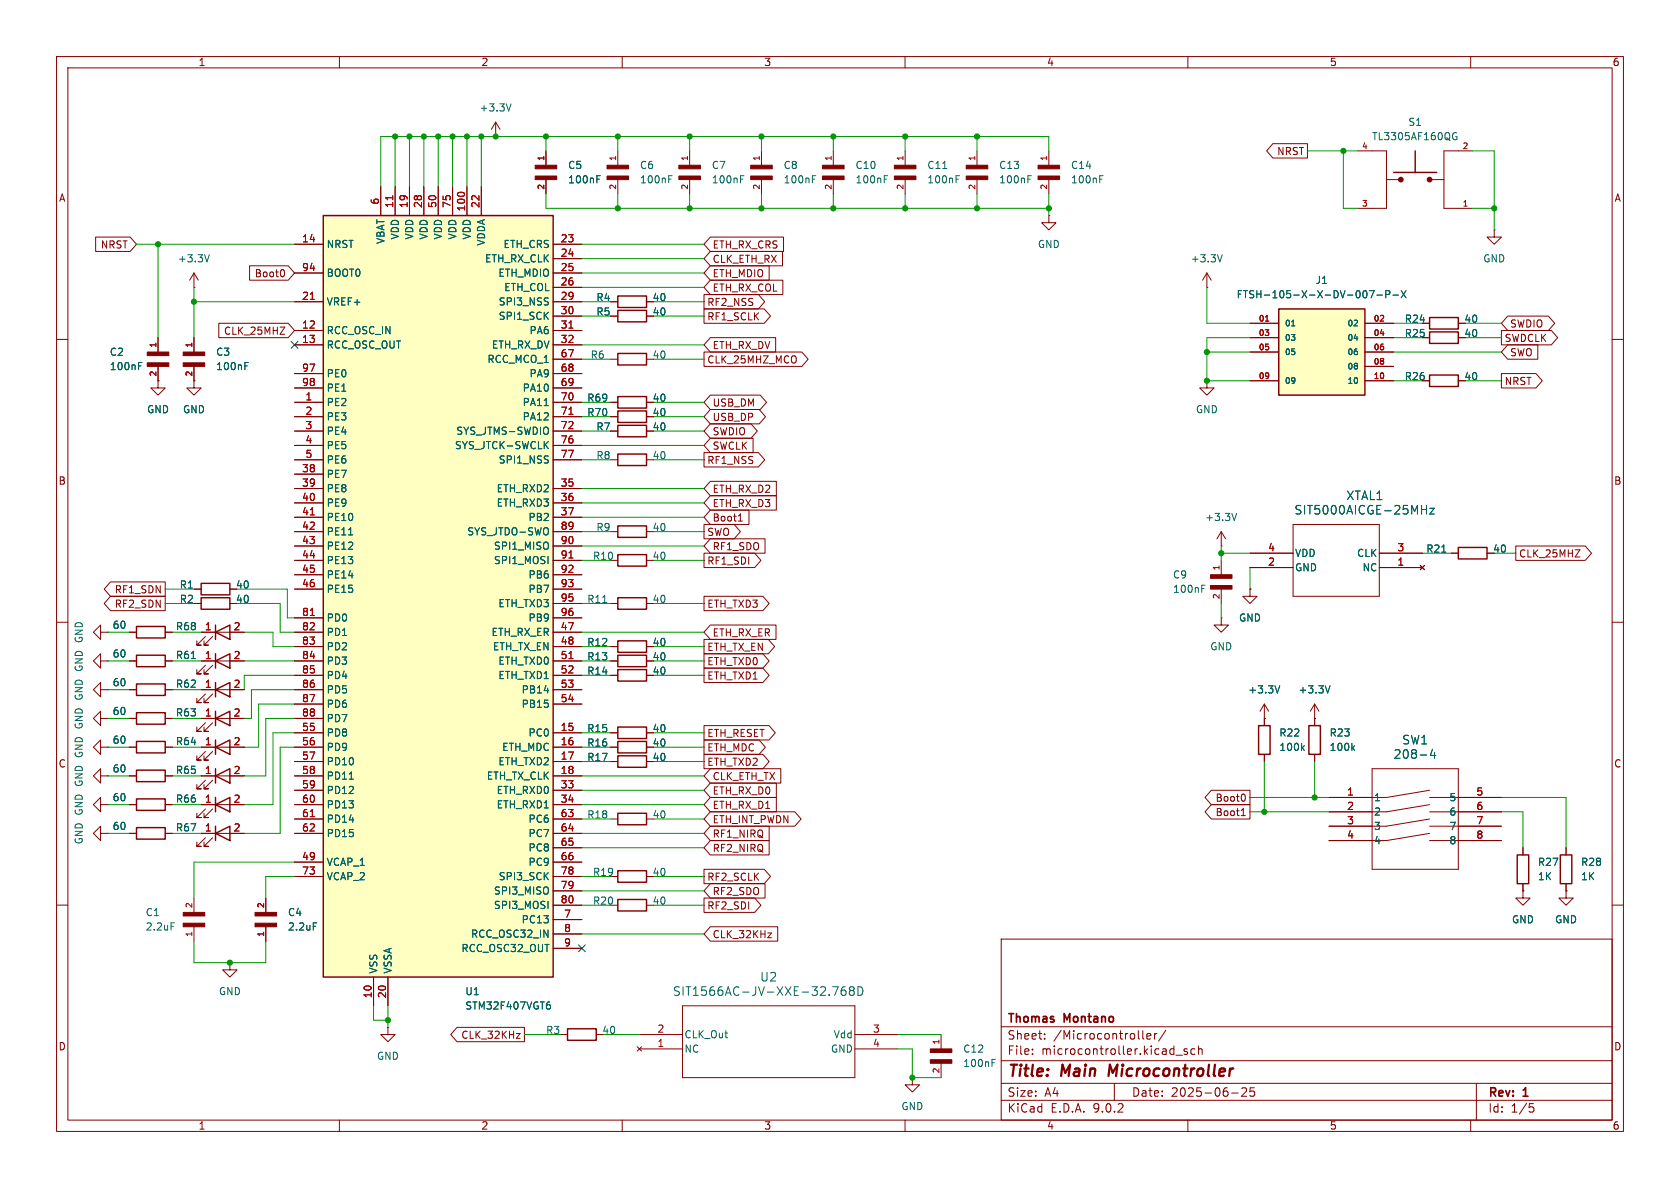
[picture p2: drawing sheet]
<svg xmlns="http://www.w3.org/2000/svg" width="297mm" height="210mm" viewBox="0 0 297 210" stroke-linecap="round" stroke-linejoin="round" font-family="sans-serif">
<defs><g id="words">
<g font-size="2.8" fill="#840000">
<text x="178" y="190.9">Title:</text>
<text x="187.7" y="190.9">Main</text>
<text x="196.8" y="190.9">Microcontroller</text>
</g>
<g font-size="2.1" fill="#006464">
<text x="237.9" y="88.6">XTAL1</text>
<text x="228.7" y="91.2">SIT5000AICGE-25MHz</text>
<text x="247.8" y="131.8">SW1</text>
<text x="246.3" y="134.3">208-4</text>
<text x="134.3" y="173.7">U2</text>
<text x="118.9" y="176.3">SIT1566AC-JV-XXE-32.768D</text>
</g>
<g font-size="2.1" fill="#840000">
<text x="178" y="184">Sheet:</text>
<text x="178" y="181.2">Thomas</text>
<text x="186.2" y="184">/Microcontroller/</text>
<text x="188.2" y="181.2">Montano</text>
<text x="178" y="186.7">File:</text>
<text x="184.1" y="186.7">microcontroller.kicad_sch</text>
<text x="178" y="196.9">KiCad</text>
<text x="178" y="194.1">Size:</text>
<text x="184.7" y="194.1">A4</text>
<text x="185.7" y="196.9">E.D.A.</text>
<text x="193.3" y="196.9">9.0.2</text>
<text x="200" y="194.1">Date:</text>
<text x="207" y="194.1">2025-06-25</text>
<text x="263" y="194.3">Rev:</text>
<text x="263" y="196.9">Id:</text>
<text x="267.1" y="196.9">1/5</text>
<text x="269.4" y="194.3">1</text>
</g>
<g font-size="1.8" fill="#840000">
<text x="35" y="11.9">1</text>
<text x="85" y="11.9">2</text>
<text x="135" y="11.9">3</text>
<text x="185" y="11.9">4</text>
<text x="235" y="11.9">5</text>
<text x="285" y="11.9">6</text>
<text x="225.7" y="27.6">NRST</text>
<text x="10.3" y="35.9">A</text>
<text x="285.3" y="35.9">A</text>
<text x="17.7" y="44.1">NRST</text>
<text x="125.9" y="46.7">CLK_ETH_RX</text>
<text x="125.9" y="44.1">ETH_RX_CRS</text>
<text x="44.9" y="49.2">Boot0</text>
<text x="125.9" y="49.2">ETH_MDIO</text>
<text x="125.9" y="51.8">ETH_RX_COL</text>
<text x="39.5" y="59.4">CLK_25MHZ</text>
<text x="124.9" y="56.8">RF1_SCLK</text>
<text x="124.9" y="54.3">RF2_NSS</text>
<text x="266.9" y="58.1">SWDIO</text>
<text x="124.9" y="64.5">CLK_25MHZ_MCO</text>
<text x="125.9" y="61.9">ETH_RX_DV</text>
<text x="265.9" y="60.6">SWDCLK</text>
<text x="266.9" y="63.2">SWO</text>
<text x="265.9" y="68.3">NRST</text>
<text x="125.9" y="72.1">USB_DM</text>
<text x="125.9" y="77.2">SWDIO</text>
<text x="125.9" y="74.6">USB_DP</text>
<text x="124.9" y="82.2">RF1_NSS</text>
<text x="125.9" y="79.7">SWCLK</text>
<text x="10.3" y="85.9">B</text>
<text x="125.9" y="89.9">ETH_RX_D3</text>
<text x="125.9" y="87.3">ETH_RX_D2</text>
<text x="285.3" y="85.9">B</text>
<text x="124.9" y="94.9">SWO</text>
<text x="125.9" y="92.4">Boot1</text>
<text x="124.9" y="100">RF1_SDI</text>
<text x="125.9" y="97.5">RF1_SDO</text>
<text x="268.4" y="98.7">CLK_25MHZ</text>
<text x="20.2" y="105.1">RF1_SDN</text>
<text x="20.2" y="107.6">RF2_SDN</text>
<text x="124.9" y="107.6">ETH_TXD3</text>
<text x="125.9" y="112.7">ETH_RX_ER</text>
<text x="124.9" y="117.8">ETH_TXD0</text>
<text x="124.9" y="115.3">ETH_TX_EN</text>
<text x="124.9" y="120.3">ETH_TXD1</text>
<text x="124.9" y="130.5">ETH_RESET</text>
<text x="10.3" y="135.9">C</text>
<text x="124.9" y="133">ETH_MDC</text>
<text x="124.9" y="135.6">ETH_TXD2</text>
<text x="285.3" y="135.9">C</text>
<text x="125.9" y="140.7">ETH_RX_D0</text>
<text x="125.9" y="138.1">CLK_ETH_TX</text>
<text x="125.9" y="143.2">ETH_RX_D1</text>
<text x="214.8" y="141.9">Boot0</text>
<text x="125.9" y="145.7">ETH_INT_PWDN</text>
<text x="125.9" y="148.3">RF1_NIRQ</text>
<text x="214.8" y="144.5">Boot1</text>
<text x="124.9" y="155.9">RF2_SCLK</text>
<text x="125.9" y="150.8">RF2_NIRQ</text>
<text x="124.9" y="161">RF2_SDI</text>
<text x="125.9" y="158.4">RF2_SDO</text>
<text x="125.9" y="166.1">CLK_32KHz</text>
<text x="10.3" y="185.9">D</text>
<text x="81.4" y="183.8">CLK_32KHz</text>
<text x="285.3" y="185.9">D</text>
<text x="35" y="199.9">1</text>
<text x="85" y="199.9">2</text>
<text x="135" y="199.9">3</text>
<text x="185" y="199.9">4</text>
<text x="235" y="199.9">5</text>
<text x="285" y="199.9">6</text>
</g>
<g font-size="1.8" fill="#006464">
<text x="84.7" y="19.9">+3.3V</text>
<text x="248.9" y="22.5">S1</text>
<text x="242.5" y="25">TL3305AF160QG</text>
<text x="100.3" y="30.1">C5</text>
<text x="100.3" y="32.6">100nF</text>
<text x="113" y="30.1">C6</text>
<text x="113" y="32.6">100nF</text>
<text x="125.7" y="30.1">C7</text>
<text x="125.7" y="32.6">100nF</text>
<text x="138.4" y="30.1">C8</text>
<text x="138.4" y="32.6">100nF</text>
<text x="151.1" y="32.6">100nF</text>
<text x="151.1" y="30.1">C10</text>
<text x="163.8" y="32.6">100nF</text>
<text x="163.8" y="30.1">C11</text>
<text x="176.5" y="32.6">100nF</text>
<text x="176.5" y="30.1">C13</text>
<text x="189.2" y="32.6">100nF</text>
<text x="189.2" y="30.1">C14</text>
<text x="31.3" y="46.6">+3.3V</text>
<text x="57.7" y="44">NRST</text>
<text x="68.2" y="43.2" transform="rotate(-90 68.2 43.2)">VBAT</text>
<text x="70.7" y="42.4" transform="rotate(-90 70.7 42.4)">VDD</text>
<text x="73.3" y="42.4" transform="rotate(-90 73.3 42.4)">VDD</text>
<text x="75.8" y="42.4" transform="rotate(-90 75.8 42.4)">VDD</text>
<text x="78.3" y="42.4" transform="rotate(-90 78.3 42.4)">VDD</text>
<text x="80.9" y="42.4" transform="rotate(-90 80.9 42.4)">VDD</text>
<text x="83.4" y="42.4" transform="rotate(-90 83.4 42.4)">VDD</text>
<text x="85.6" y="46.6">ETH_RX_CLK</text>
<text x="86" y="43.5" transform="rotate(-90 86 43.5)">VDDA</text>
<text x="88.9" y="44">ETH_CRS</text>
<text x="183.4" y="44">GND</text>
<text x="210.4" y="46.6">+3.3V</text>
<text x="262.1" y="46.6">GND</text>
<text x="57.7" y="49.1">BOOT0</text>
<text x="88" y="49.1">ETH_MDIO</text>
<text x="89" y="51.7">ETH_COL</text>
<text x="105.3" y="53.4">R4</text>
<text x="115.3" y="53.4">40</text>
<text x="218.5" y="52.9">FTSH-105-X-X-DV-007-P-X</text>
<text x="232.5" y="50.4">J1</text>
<text x="57.7" y="54.2">VREF+</text>
<text x="57.7" y="59.3">RCC_OSC_IN</text>
<text x="88.1" y="54.2">SPI3_NSS</text>
<text x="88.1" y="56.7">SPI1_SCK</text>
<text x="93.5" y="59.3">PA6</text>
<text x="105.3" y="56">R5</text>
<text x="115.3" y="56">40</text>
<text x="248.2" y="57.3">R24</text>
<text x="248.2" y="59.8">R25</text>
<text x="258.8" y="57.3">40</text>
<text x="258.8" y="59.8">40</text>
<text x="19.3" y="63.1">C2</text>
<text x="19.3" y="65.6">100nF</text>
<text x="38.1" y="63.1">C3</text>
<text x="38.1" y="65.6">100nF</text>
<text x="57.7" y="61.8">RCC_OSC_OUT</text>
<text x="86.1" y="64.4">RCC_MCO_1</text>
<text x="86.9" y="61.8">ETH_RX_DV</text>
<text x="104.3" y="63.6">R6</text>
<text x="115.3" y="63.6">40</text>
<text x="57.7" y="66.9">PE0</text>
<text x="57.7" y="69.4">PE1</text>
<text x="57.7" y="72">PE2</text>
<text x="92.3" y="69.4">PA10</text>
<text x="92.3" y="72">PA11</text>
<text x="93.5" y="66.9">PA9</text>
<text x="103.7" y="71.2">R69</text>
<text x="115.3" y="71.2">40</text>
<text x="248.2" y="67.4">R26</text>
<text x="258.8" y="67.4">40</text>
<text x="25.9" y="73.3">GND</text>
<text x="32.3" y="73.3">GND</text>
<text x="57.7" y="74.5">PE3</text>
<text x="57.7" y="77.1">PE4</text>
<text x="80.6" y="77.1">SYS_JTMS-SWDIO</text>
<text x="92.3" y="74.5">PA12</text>
<text x="103.7" y="73.8">R70</text>
<text x="105.3" y="76.3">R7</text>
<text x="115.3" y="76.3">40</text>
<text x="115.3" y="73.8">40</text>
<text x="211.3" y="73.3">GND</text>
<text x="57.7" y="79.6">PE5</text>
<text x="57.7" y="82.1">PE6</text>
<text x="80.3" y="79.6">SYS_JTCK-SWCLK</text>
<text x="88.1" y="82.1">SPI1_NSS</text>
<text x="105.3" y="81.4">R8</text>
<text x="115.3" y="81.4">40</text>
<text x="57.7" y="84.7">PE7</text>
<text x="57.7" y="87.2">PE8</text>
<text x="57.7" y="89.8">PE9</text>
<text x="87.7" y="87.2">ETH_RXD2</text>
<text x="87.7" y="89.8">ETH_RXD3</text>
<text x="57.7" y="92.3">PE10</text>
<text x="57.7" y="94.8">PE11</text>
<text x="82.5" y="94.8">SYS_JTDO-SWO</text>
<text x="93.3" y="92.3">PB2</text>
<text x="105.3" y="94.1">R9</text>
<text x="115.3" y="94.1">40</text>
<text x="213" y="92.3">+3.3V</text>
<text x="57.7" y="97.4">PE12</text>
<text x="57.7" y="99.9">PE13</text>
<text x="87.2" y="97.4">SPI1_MISO</text>
<text x="87.2" y="99.9">SPI1_MOSI</text>
<text x="104.7" y="99.2">R10</text>
<text x="115.3" y="99.2">40</text>
<text x="228.9" y="98.7">VDD</text>
<text x="228.9" y="101.2">GND</text>
<text x="239.8" y="98.7">CLK</text>
<text x="240.8" y="101.2">NC</text>
<text x="252.1" y="97.9">R21</text>
<text x="263.9" y="97.9">40</text>
<text x="31.7" y="104.2">R1</text>
<text x="31.7" y="106.8">R2</text>
<text x="41.6" y="104.2">40</text>
<text x="41.6" y="106.8">40</text>
<text x="57.7" y="102.5">PE14</text>
<text x="57.7" y="105">PE15</text>
<text x="88" y="107.5">ETH_TXD3</text>
<text x="93.3" y="102.5">PB6</text>
<text x="93.3" y="105">PB7</text>
<text x="103.7" y="106.8">R11</text>
<text x="115.3" y="106.8">40</text>
<text x="207.3" y="102.5">C9</text>
<text x="207.3" y="105">100nF</text>
<text x="19.8" y="111.4">60</text>
<text x="31" y="111.6">R68</text>
<text x="57.7" y="110.1">PD0</text>
<text x="57.7" y="112.6">PD1</text>
<text x="86.8" y="112.6">ETH_RX_ER</text>
<text x="93.3" y="110.1">PB9</text>
<text x="218.9" y="110.1">GND</text>
<text x="19.8" y="116.4">60</text>
<text x="31" y="116.7">R61</text>
<text x="57.7" y="115.2">PD2</text>
<text x="57.7" y="117.7">PD3</text>
<text x="87" y="115.2">ETH_TX_EN</text>
<text x="88" y="117.7">ETH_TXD0</text>
<text x="103.7" y="119.5">R14</text>
<text x="103.7" y="114.4">R12</text>
<text x="103.7" y="116.9">R13</text>
<text x="115.3" y="119.5">40</text>
<text x="115.3" y="114.4">40</text>
<text x="115.3" y="116.9">40</text>
<text x="213.9" y="115.2">GND</text>
<text x="19.8" y="121.5">60</text>
<text x="31" y="121.8">R62</text>
<text x="57.7" y="120.2">PD4</text>
<text x="57.7" y="122.8">PD5</text>
<text x="57.7" y="125.3">PD6</text>
<text x="88" y="120.2">ETH_TXD1</text>
<text x="92.1" y="122.8">PB14</text>
<text x="92.1" y="125.3">PB15</text>
<text x="220.6" y="122.8">+3.3V</text>
<text x="229.5" y="122.8">+3.3V</text>
<text x="19.8" y="126.6">60</text>
<text x="19.8" y="131.7">60</text>
<text x="31" y="126.8">R63</text>
<text x="31" y="131.9">R64</text>
<text x="57.7" y="127.9">PD7</text>
<text x="57.7" y="130.4">PD8</text>
<text x="93.3" y="130.4">PC0</text>
<text x="103.7" y="129.6">R15</text>
<text x="115.3" y="129.6">40</text>
<text x="226.1" y="130.4">R22</text>
<text x="235" y="130.4">R23</text>
<text x="19.8" y="136.8">60</text>
<text x="31" y="137">R65</text>
<text x="57.7" y="132.9">PD9</text>
<text x="57.7" y="135.5">PD10</text>
<text x="88" y="135.5">ETH_TXD2</text>
<text x="88.7" y="132.9">ETH_MDC</text>
<text x="103.7" y="132.2">R16</text>
<text x="103.7" y="134.7">R17</text>
<text x="115.3" y="132.2">40</text>
<text x="115.3" y="134.7">40</text>
<text x="226.1" y="132.9">100k</text>
<text x="235" y="132.9">100k</text>
<text x="19.8" y="141.8">60</text>
<text x="31" y="142.1">R66</text>
<text x="57.7" y="138">PD11</text>
<text x="57.7" y="140.6">PD12</text>
<text x="57.7" y="143.1">PD13</text>
<text x="86" y="138">ETH_TX_CLK</text>
<text x="87.7" y="140.6">ETH_RXD0</text>
<text x="87.7" y="143.1">ETH_RXD1</text>
<text x="242.8" y="141.8">1</text>
<text x="256.1" y="141.8">5</text>
<text x="14.8" y="149.4" transform="rotate(-90 14.8 149.4)">GND GND GND GND GND GND GND GND</text>
<text x="19.8" y="146.9">60</text>
<text x="31" y="147.2">R67</text>
<text x="57.7" y="145.6">PD14</text>
<text x="57.7" y="148.2">PD15</text>
<text x="93.3" y="145.6">PC6</text>
<text x="93.3" y="148.2">PC7</text>
<text x="103.7" y="144.9">R18</text>
<text x="115.3" y="144.9">40</text>
<text x="242.8" y="144.4">2</text>
<text x="242.8" y="146.9">3</text>
<text x="242.8" y="149.5">4</text>
<text x="256.1" y="144.4">6</text>
<text x="256.1" y="146.9">7</text>
<text x="256.1" y="149.5">8</text>
<text x="57.7" y="153.3">VCAP_1</text>
<text x="57.7" y="155.8">VCAP_2</text>
<text x="88.1" y="155.8">SPI3_SCK</text>
<text x="93.3" y="150.7">PC8</text>
<text x="93.3" y="153.3">PC9</text>
<text x="104.7" y="155">R19</text>
<text x="115.3" y="155">40</text>
<text x="271.8" y="155.8">1K</text>
<text x="271.8" y="153.3">R27</text>
<text x="279.4" y="155.8">1K</text>
<text x="279.4" y="153.3">R28</text>
<text x="87.2" y="158.3">SPI3_MISO</text>
<text x="87.2" y="160.9">SPI3_MOSI</text>
<text x="104.7" y="160.1">R20</text>
<text x="115.3" y="160.1">40</text>
<text x="25.7" y="162.2">C1</text>
<text x="25.7" y="164.7">2.2uF</text>
<text x="50.8" y="162.2">C4</text>
<text x="50.8" y="164.7">2.2uF</text>
<text x="83.2" y="166">RCC_OSC32_IN</text>
<text x="92.1" y="163.4">PC13</text>
<text x="267.2" y="163.4">GND</text>
<text x="274.8" y="163.4">GND</text>
<text x="66.9" y="172.2" transform="rotate(-90 66.9 172.2)">VSS</text>
<text x="69.4" y="172.2" transform="rotate(-90 69.4 172.2)">VSSA</text>
<text x="81.5" y="168.5">RCC_OSC32_OUT</text>
<text x="38.6" y="176.1">GND</text>
<text x="82.2" y="178.7">STM32F407VGT6</text>
<text x="82.2" y="176.1">U1</text>
<text x="96.4" y="183">R3</text>
<text x="106.4" y="183">40</text>
<text x="120.9" y="183.7">CLK_Out</text>
<text x="147.3" y="183.7">Vdd</text>
<text x="66.5" y="187.6">GND</text>
<text x="120.9" y="186.3">NC</text>
<text x="146.8" y="186.3">GND</text>
<text x="170.2" y="188.8">100nF</text>
<text x="170.2" y="186.3">C12</text>
<text x="159.3" y="196.4">GND</text>
</g>
<g font-size="1.8" fill="#a90000">
<text x="67.1" y="36.3" transform="rotate(-90 67.1 36.3)">6</text>
<text x="69.6" y="36.9" transform="rotate(-90 69.6 36.9)">11</text>
<text x="72.1" y="36.9" transform="rotate(-90 72.1 36.9)">19</text>
<text x="74.7" y="36.9" transform="rotate(-90 74.7 36.9)">28</text>
<text x="77.2" y="36.9" transform="rotate(-90 77.2 36.9)">50</text>
<text x="79.8" y="36.9" transform="rotate(-90 79.8 36.9)">75</text>
<text x="82.3" y="37.5" transform="rotate(-90 82.3 37.5)">100</text>
<text x="84.8" y="36.9" transform="rotate(-90 84.8 36.9)">22</text>
<text x="53.3" y="42.9">14</text>
<text x="99" y="42.9">23</text>
<text x="99" y="45.5">24</text>
<text x="53.3" y="48">94</text>
<text x="53.3" y="53.1">21</text>
<text x="99" y="48">25</text>
<text x="99" y="50.5">26</text>
<text x="99" y="53.1">29</text>
<text x="53.3" y="58.2">12</text>
<text x="99" y="55.6">30</text>
<text x="99" y="58.2">31</text>
<text x="53.3" y="60.7">13</text>
<text x="53.3" y="65.8">97</text>
<text x="99" y="60.7">32</text>
<text x="99" y="63.2">67</text>
<text x="99" y="65.8">68</text>
<text x="53.3" y="68.3">98</text>
<text x="53.9" y="70.9">1</text>
<text x="99" y="68.3">69</text>
<text x="99" y="70.9">70</text>
<text x="53.9" y="73.4">2</text>
<text x="53.9" y="75.9">3</text>
<text x="99" y="73.4">71</text>
<text x="99" y="75.9">72</text>
<text x="53.3" y="83.6">38</text>
<text x="53.9" y="78.5">4</text>
<text x="53.9" y="81">5</text>
<text x="99" y="78.5">76</text>
<text x="99" y="81">77</text>
<text x="53.3" y="86.1">39</text>
<text x="53.3" y="88.6">40</text>
<text x="99" y="86.1">35</text>
<text x="99" y="88.6">36</text>
<text x="53.3" y="91.2">41</text>
<text x="53.3" y="93.7">42</text>
<text x="99" y="91.2">37</text>
<text x="99" y="93.7">89</text>
<text x="53.3" y="96.3">43</text>
<text x="53.3" y="98.8">44</text>
<text x="53.3" y="101.3">45</text>
<text x="99" y="96.3">90</text>
<text x="99" y="98.8">91</text>
<text x="99" y="101.3">92</text>
<text x="224.1" y="97.5">4</text>
<text x="224.1" y="100.1">2</text>
<text x="246.9" y="97.5">3</text>
<text x="246.9" y="100.1">1</text>
<text x="53.3" y="103.9">46</text>
<text x="99" y="103.9">93</text>
<text x="99" y="106.4">95</text>
<text x="36.1" y="111.5">1</text>
<text x="41.2" y="111.5">2</text>
<text x="53.3" y="109">81</text>
<text x="53.3" y="111.5">82</text>
<text x="99" y="109">96</text>
<text x="99" y="111.5">47</text>
<text x="36.1" y="116.6">1</text>
<text x="41.2" y="116.6">2</text>
<text x="53.3" y="114">83</text>
<text x="53.3" y="116.6">84</text>
<text x="53.3" y="119.1">85</text>
<text x="99" y="114">48</text>
<text x="99" y="116.6">51</text>
<text x="99" y="119.1">52</text>
<text x="36.1" y="121.7">1</text>
<text x="41.2" y="121.7">2</text>
<text x="53.3" y="121.7">86</text>
<text x="53.3" y="124.2">87</text>
<text x="99" y="121.7">53</text>
<text x="99" y="124.2">54</text>
<text x="36.1" y="126.7">1</text>
<text x="36.1" y="131.8">1</text>
<text x="41.2" y="126.7">2</text>
<text x="41.2" y="131.8">2</text>
<text x="53.3" y="126.7">88</text>
<text x="53.3" y="129.3">55</text>
<text x="53.3" y="131.8">56</text>
<text x="99" y="129.3">15</text>
<text x="99" y="131.8">16</text>
<text x="36.1" y="136.9">1</text>
<text x="41.2" y="136.9">2</text>
<text x="53.3" y="134.4">57</text>
<text x="53.3" y="136.9">58</text>
<text x="99" y="134.4">17</text>
<text x="99" y="136.9">18</text>
<text x="36.1" y="142">1</text>
<text x="41.2" y="142">2</text>
<text x="53.3" y="139.4">59</text>
<text x="53.3" y="142">60</text>
<text x="99" y="139.4">33</text>
<text x="99" y="142">34</text>
<text x="238.1" y="140.7">1</text>
<text x="238.1" y="143.3">2</text>
<text x="260.9" y="140.7">5</text>
<text x="260.9" y="143.3">6</text>
<text x="36.1" y="147.1">1</text>
<text x="41.2" y="147.1">2</text>
<text x="53.3" y="144.5">61</text>
<text x="53.3" y="147.1">62</text>
<text x="99" y="144.5">63</text>
<text x="99" y="147.1">64</text>
<text x="99" y="149.6">65</text>
<text x="238.1" y="145.8">3</text>
<text x="238.1" y="148.3">4</text>
<text x="260.9" y="145.8">7</text>
<text x="260.9" y="148.3">8</text>
<text x="53.3" y="152.1">49</text>
<text x="53.3" y="154.7">73</text>
<text x="99" y="152.1">66</text>
<text x="99" y="154.7">78</text>
<text x="99" y="157.2">79</text>
<text x="99" y="159.8">80</text>
<text x="99.6" y="162.3">7</text>
<text x="99.6" y="164.8">8</text>
<text x="99.6" y="167.4">9</text>
<text x="65.8" y="176.6" transform="rotate(-90 65.8 176.6)">10</text>
<text x="68.3" y="176.6" transform="rotate(-90 68.3 176.6)">20</text>
<text x="116.1" y="182.6">2</text>
<text x="116.1" y="185.2">1</text>
<text x="154.2" y="182.6">3</text>
<text x="154.2" y="185.2">4</text>
</g>
<g font-size="1.4" fill="#a90000">
<text x="96.3" y="28.6" transform="rotate(-90 96.3 28.6)">1</text>
<text x="109" y="28.6" transform="rotate(-90 109 28.6)">1</text>
<text x="121.7" y="28.6" transform="rotate(-90 121.7 28.6)">1</text>
<text x="134.4" y="28.6" transform="rotate(-90 134.4 28.6)">1</text>
<text x="147.1" y="28.6" transform="rotate(-90 147.1 28.6)">1</text>
<text x="159.8" y="28.6" transform="rotate(-90 159.8 28.6)">1</text>
<text x="172.5" y="28.6" transform="rotate(-90 172.5 28.6)">1</text>
<text x="185.2" y="28.6" transform="rotate(-90 185.2 28.6)">1</text>
<text x="240.7" y="26.4">4</text>
<text x="258.5" y="26.4">2</text>
<text x="96.3" y="33.6" transform="rotate(-90 96.3 33.6)">2</text>
<text x="109" y="33.6" transform="rotate(-90 109 33.6)">2</text>
<text x="121.7" y="33.6" transform="rotate(-90 121.7 33.6)">2</text>
<text x="134.4" y="33.6" transform="rotate(-90 134.4 33.6)">2</text>
<text x="147.1" y="33.6" transform="rotate(-90 147.1 33.6)">2</text>
<text x="159.8" y="33.6" transform="rotate(-90 159.8 33.6)">2</text>
<text x="172.5" y="33.6" transform="rotate(-90 172.5 33.6)">2</text>
<text x="185.2" y="33.6" transform="rotate(-90 185.2 33.6)">2</text>
<text x="240.7" y="36.6">3</text>
<text x="258.5" y="36.6">1</text>
<text x="222.4" y="56.9">01</text>
<text x="222.4" y="59.4">03</text>
<text x="242.7" y="56.9">02</text>
<text x="242.7" y="59.4">04</text>
<text x="27.7" y="61.6" transform="rotate(-90 27.7 61.6)">1</text>
<text x="34" y="61.6" transform="rotate(-90 34 61.6)">1</text>
<text x="222.4" y="62">05</text>
<text x="242.7" y="62">06</text>
<text x="242.7" y="64.5">08</text>
<text x="27.7" y="66.7" transform="rotate(-90 27.7 66.7)">2</text>
<text x="34" y="66.7" transform="rotate(-90 34 66.7)">2</text>
<text x="222.4" y="67.1">09</text>
<text x="242.7" y="67.1">10</text>
<text x="215.6" y="100.9" transform="rotate(-90 215.6 100.9)">1</text>
<text x="215.6" y="106" transform="rotate(-90 215.6 106)">2</text>
<text x="34" y="160.6" transform="rotate(-90 34 160.6)">2</text>
<text x="46.7" y="160.6" transform="rotate(-90 46.7 160.6)">2</text>
<text x="34" y="165.7" transform="rotate(-90 34 165.7)">1</text>
<text x="46.7" y="165.7" transform="rotate(-90 46.7 165.7)">1</text>
<text x="166.1" y="184.8" transform="rotate(-90 166.1 184.8)">1</text>
<text x="166.1" y="189.8" transform="rotate(-90 166.1 189.8)">2</text>
</g>
<g font-size="1.4" fill="#006464">
<text x="227.1" y="57.9">01</text>
<text x="238.1" y="57.9">02</text>
<text x="227.1" y="60.4">03</text>
<text x="227.1" y="63">05</text>
<text x="238.1" y="60.4">04</text>
<text x="238.1" y="63">06</text>
<text x="238.1" y="65.5">08</text>
<text x="227.1" y="68">09</text>
<text x="238.1" y="68">10</text>
</g>
</g></defs>
<g fill="none" stroke="#840000" stroke-width=".18">
<path d="M10 10h277v190h-277zM12 12h273v186h-273zM60 10v2M110 10v2M160 10v2M210 10v2M260 10v2M87.6 24.1h.1M87.6 21.6l-.7 1.3M87.6 21.6l.8 1.3M87.6 21.6v2.5M34.3 50.8h.1"/>
<path d="M34.3 48.3l-.8 1.2M34.3 48.3l.8 1.2M34.3 48.3v2.5M34.3 59.7v2.5M10 60h2M34.3 64.8v2.5M285 60h2M10 110h2M107.9 119.4h1.3M114.3 119.4h1.3M285 110h2M22.9 127h1.2"/>
<path d="M22.9 121.9h1.2M22.9 137.2h1.2M29.2 127h1.3M29.2 121.9h1.3M29.2 137.2h1.3M35.6 127h7.6M35.6 137.2h7.6M35.6 132.1h7.6M36.3 127.8l-1.5 1.5h.8h-.8v-.8M36.3 137.9l-1.5 1.5h.8h-.8v-.7M36.3 132.8l-1.5 1.6h.8h-.8v-.8M37.6 127.8l-1.5 1.5h.7h-.7v-.8"/>
<path d="M37.6 137.9l-1.5 1.5h.7h-.7v-.7M37.6 132.8l-1.5 1.6h.7h-.7v-.8M223.5 127v1.3M223.5 133.4v1.2M22.9 147.3h1.2M29.2 147.3h1.3M35.6 142.2h7.6M36.3 143l-1.5 1.5h.8h-.8v-.7M37.6 143l-1.5 1.5h.7h-.7v-.7M10 160h2M107.9 160h1.3M114.3 160h1.3"/>
<path d="M177 166h108v32h-108zM285 160h2M60 198v2M110 198v2M160 198v2M177 194.5h108M177 191.5h108M177 187.5h108M177 181.5h108M182.5 186.3v.1M182.5 185.5v.1M184.7 183.6v.1"/>
<path d="M184.7 182.8v.1M197 191.5v3M202 182.2v1.3l.2 .2M202.7 183.2l.8-.1-.1-.3-.4-.1-.3 .2 .1 .7h.6M204.1 182.7v1M204.5 182.7l-.3 .1-.1 .2M206.1 182.1l-1.3 2M207.9 186.5h1.1M209.9 185.5l-.4-.1-.2 .2 .1 .2 .5 .2v.3h-.6M210 198v2M211.2 185.5l-.4-.1-.3 .3v.4l.2 .2h.5M211.9 185.5l.2-.1 .4 .1v.9"/>
<path d="M211.9 184.9v1.5M217.7 193.2h1.2M219.5 192.4l.6-.1 .2 .1 .1 .3-.9 1.1h.9M221.7 192.3h-.7v.7l.2-.1h.5l.1 .3-.1 .5-.2 .1-.5-.1M260 198v2M261 191.5v6.5M270.4 195.1h.7M270.5 195.7h.4l.3 .3-.2 .5-.5 .1"/>
</g>
<path d="M196.2 188.2l-.2 2" fill="none" stroke="#840000" stroke-width=".4"/>
<g fill="none" stroke="#840000" stroke-width=".25">
<path d="M109.2 118.4h5.1v2h-5.1zM24.1 126h5.1v2h-5.1zM24.1 120.9h5.1v2h-5.1zM24.1 136.1h5.1v2.1h-5.1zM38.1 127l2.5-1.3v2.6zM38.1 137.2l2.5-1.3v2.5zM38.1 132.1l2.5-1.3v2.6zM38.1 125.7v2.6M38.1 130.8v2.6M38.1 135.9v2.5M222.5 128.3h2v5.1h-2zM24.1 146.3h5.1v2h-5.1z"/>
<path d="M38.1 142.2l2.5-1.2v2.5zM38.1 141v2.5M109.2 159h5.1v2h-5.1z"/>
</g>
<path d="M90.4 18.4l-.5 1.2M37 45l-.4 1.3M43.3 64.7h.4M43.3 64.1h.6M230.2 132.2l.4 .5M230.6 131.8l-.5 .5" fill="none" stroke="#006464" stroke-width=".18"/>
<g fill="#840000" stroke="#840000" stroke-width=".18">
<path d="M32.4 62.2h3.8v.7h-3.8z"/>
<path d="M32.4 64.1h3.8v.7h-3.8z"/>
</g>
<path d="M57.1 38.1h40.7v134.6h-40.7z" fill="#ffffc2"/>
<g fill="none" stroke="#840000" stroke-width=".25">
<path d="M57.1 38.1h40.7v134.6h-40.7zM246.4 30.5h7.6M250.2 26.7v3.8M252.7 56.1h5.1v2.1h-5.1zM252.7 58.7h5.1v2h-5.1zM252.7 66.3h5.1v2h-5.1zM24.1 110.7h5.1v2.1h-5.1zM24.1 115.8h5.1v2.1h-5.1zM35.6 103.1h5v2.1h-5zM35.6 105.7h5v2h-5zM38.1 111.8l2.5-1.3v2.5zM38.1 116.8l2.5-1.2v2.5z"/>
<path d="M38.1 110.5v2.5M38.1 115.6v2.5M38.1 121.9l2.5-1.2v2.5zM38.1 120.7v2.5M24.1 141.2h5.1v2.1h-5.1zM38.1 147.3l2.5-1.2v2.5zM38.1 146.1v2.5"/>
</g>
<g fill="none" stroke="#840000" stroke-width=".18">
<path d="M67.3 33v5.1M69.8 33v5.1M72.4 33v5.1M74.9 33v5.1M77.5 33v5.1M80 33v5.1M82.5 33v5.1M85.1 33v5.1M172.7 26.7v2.5M172.7 31.8v2.5M185.4 38.1v1.3h1.3l-1.3 1.2-1.3-1.2h1.3M185.4 38.1h.1"/>
<path d="M185.4 26.7v2.5M185.4 31.8v2.5M240 26.7h5.1v10.1h-5.1M245.1 31.8h2.5M252.7 31.8h2.6M260.3 26.7h-5v10.1h5M52.1 43.2h5M52.1 48.3h5M52.1 53.3h5M52.1 58.4h5M97.8 43.2h5.1M97.8 48.3h5.1"/>
<path d="M97.8 53.3h5.1M97.8 58.4h5.1M97.8 45.7h5.1M97.8 50.8h5.1M97.8 55.9h5.1M213.4 50.8h.1M213.4 48.3l-.8 1.2M213.4 48.3l.7 1.2M213.4 48.3v2.5M251.5 57.2h1.2M251.5 59.7h1.2M257.8 57.2h1.3"/>
<path d="M257.8 59.7h1.3M264.2 40.6v1.3h1.2l-1.2 1.3-1.3-1.3h1.3M264.2 40.6h.1M27.9 67.3v1.3h1.3l-1.3 1.3-1.2-1.3h1.2M27.9 67.3h.1M34.3 67.3v1.3h1.3l-1.3 1.3-1.3-1.3h1.3M34.3 67.3h.1M52.1 61h5M52.1 66h5M52.1 68.6h5M52.1 71.1h5M52.1 73.7h5"/>
<path d="M52.1 76.2h5M52.1 78.7h5M97.8 61h5.1M97.8 66h5.1M97.8 68.6h5.1M97.8 71.1h5.1M97.8 73.7h5.1M97.8 76.2h5.1M97.8 78.7h5.1M97.8 63.5h5.1M251.5 67.3h1.2M257.8 67.3h1.3"/>
<path d="M52.1 81.3h5M52.1 83.8h5M52.1 86.4h5M52.1 88.9h5M52.1 91.4h5M52.1 94h5M52.1 96.5h5M52.1 99.1h5M97.8 81.3h5.1M97.8 86.4h5.1M97.8 88.9h5.1M97.8 91.4h5.1"/>
<path d="M97.8 94h5.1M97.8 96.5h5.1M97.8 99.1h5.1M17.8 111.8v-1.3l-1.3 1.3 1.3 1.2v-1.2h1.2M17.8 116.8v-1.2l-1.3 1.2 1.3 1.3v-1.3h1.2M19 111.8h.1M19 116.8h.1M22.9 111.8h1.2M22.9 116.8h1.2M29.2 111.8h1.3M29.2 116.8h1.3M34.3 104.1h1.3"/>
<path d="M34.3 106.7h1.3M35.6 111.8h7.6M35.6 116.8h7.6M36.3 112.5l-1.5 1.5h.8h-.8v-.7M36.3 117.6l-1.5 1.5h.8h-.8v-.7M37.6 112.5l-1.5 1.5h.7h-.7v-.7M37.6 117.6l-1.5 1.5h.7h-.7v-.7M40.6 104.1h1.3M40.6 106.7h1.3M52.1 101.6h5M52.1 104.1h5M52.1 109.2h5"/>
<path d="M52.1 111.8h5M52.1 114.3h5M52.1 116.8h5M52.1 119.4h5M97.8 101.6h5.1M97.8 104.1h5.1M97.8 109.2h5.1M97.8 111.8h5.1M97.8 114.3h5.1M97.8 116.8h5.1M97.8 119.4h5.1M97.8 106.7h5.1"/>
<path d="M17.8 132.1v-1.3l-1.3 1.3 1.3 1.3v-1.3h1.2M17.8 137.2v-1.3l-1.3 1.3 1.3 1.2v-1.2h1.2M17.8 127v-1.3l-1.3 1.3 1.3 1.3v-1.3h1.2M17.8 121.9v-1.2l-1.3 1.2 1.3 1.3v-1.3h1.2M19 132.1h.1M19 137.2h.1M19 127h.1M19 121.9h.1M35.6 121.9h7.6M36.3 122.7l-1.5 1.5h.8h-.8v-.8M37.6 122.7l-1.5 1.5h.7h-.7v-.8M52.1 121.9h5"/>
<path d="M52.1 124.5h5M52.1 127h5M52.1 129.5h5M52.1 132.1h5M52.1 134.6h5M52.1 137.2h5M52.1 139.7h5M97.8 121.9h5.1M97.8 124.5h5.1M97.8 129.5h5.1M97.8 132.1h5.1M97.8 134.6h5.1"/>
<path d="M97.8 137.2h5.1M97.8 139.7h5.1M17.8 147.3v-1.2l-1.3 1.2 1.3 1.3v-1.3h1.2M17.8 142.2v-1.2l-1.3 1.2 1.3 1.3v-1.3h1.2M19 147.3h.1M19 142.2h.1M22.9 142.2h1.2M29.2 142.2h1.3M34.3 158.8v2.5M35.6 147.3h7.6M36.3 148.1l-1.5 1.5h.8h-.8v-.8M37.6 148.1l-1.5 1.5h.7h-.7v-.8"/>
<path d="M47 158.8v2.5M52.1 142.2h5M52.1 144.8h5M52.1 147.3h5M52.1 152.4h5M52.1 154.9h5M97.8 142.2h5.1M97.8 144.8h5.1M97.8 147.3h5.1M97.8 152.4h5.1M97.8 154.9h5.1M97.8 149.9h5.1"/>
<path d="M97.8 157.5h5.1M34.3 163.8v2.6M40.6 170.2v1.3h1.3l-1.3 1.2-1.2-1.2h1.2M40.6 170.2h.1M47 163.8v2.6M66 172.7v5.1M68.6 172.7v5.1M97.8 160h5.1M97.8 162.6h5.1M97.8 165.1h5.1M97.8 167.6h5.1"/>
</g>
<path d="M69.4 34.6v.7M54.9 52.9h.7M100.6 58h.7M100.6 73.2h.7M54.9 91h.7M100.6 98.6h.7M54.9 108.8h.7M100.6 116.4h.7M54.9 144.4h.7" fill="none" stroke="#a90000" stroke-width=".18"/>
<g fill="none" stroke="#006464" stroke-width=".18">
<path d="M181.7 31.7h.4M181.7 31.1h.6M194.4 31.7h.4M194.4 31.1h.6M257.3 24.2h.3l-.1 .4-.3 .1-.3-.2M257.5 23.5l-.3-.1-.3 .2M216.1 45l-.4 1.3M96.2 71.7h.7M96.4 78.6l.5 .7M96.8 75.6a.9 .9 0 0 1 0 1.1M96.9 78l-.7 .8M61.6 94.6h.8"/>
<path d="M33.8 116.4h.7M61.7 137.7h.8M30.2 163.1h.6M55.4 163.1h.6M96.8 177.6h.3l.2 .2v.5l-.5 .1M97 177.1h.2"/>
</g>
<g fill="#840000" stroke="#840000" stroke-width=".18">
<path d="M45.1 163.2h3.8v.6h-3.8z"/>
<path d="M45.1 161.3h3.8v.6h-3.8z"/>
<path d="M183.5 29.2h3.8v.6h-3.8z"/>
<path d="M183.5 31.1h3.8v.6h-3.8z"/>
<path d="M170.8 29.2h3.8v.6h-3.8z"/>
<path d="M170.8 31.1h3.8v.6h-3.8z"/>
<path d="M32.4 163.2h3.8v.6h-3.8z"/>
<path d="M32.4 161.3h3.8v.6h-3.8z"/>
</g>
<g fill="none" stroke="#840000" stroke-width=".51">
<circle cx="247.6" cy="31.7" r=".25"/>
<circle cx="252.7" cy="31.7" r=".25"/>
</g>
<path d="M226.1 54.6h15.2v15.3h-15.2z" fill="#ffffc2"/>
<g fill="none" stroke="#840000" stroke-width=".25">
<path d="M109.2 54.9h5.1v2h-5.1zM109.2 52.3h5.1v2.1h-5.1zM226.1 54.6h15.2v15.3h-15.2zM109.2 62.5h5.1v2h-5.1zM109.2 70.1h5.1v2h-5.1zM109.2 75.2h5.1v2h-5.1zM109.2 72.6h5.1v2.1h-5.1zM109.2 93h5.1v2h-5.1zM109.2 98h5.1v2.1h-5.1zM109.2 80.3h5.1v2h-5.1zM257.8 96.8h5.1v2h-5.1zM109.2 105.7h5.1v2h-5.1z"/>
<path d="M109.2 113.3h5.1v2h-5.1zM109.2 115.8h5.1v2.1h-5.1zM24.1 131.1h5.1v2h-5.1zM109.2 131.1h5.1v2h-5.1zM109.2 128.5h5.1v2.1h-5.1zM109.2 133.6h5.1v2h-5.1zM231.4 128.3h2v5.1h-2zM109.2 153.9h5.1v2.1h-5.1zM109.2 143.8h5.1v2h-5.1zM268.2 151.1h2.1v5.1h-2.1zM275.8 151.1h2.1v5.1h-2.1zM100.3 181.9h5.1v2h-5.1z"/>
</g>
<g fill="none" stroke="#840000" stroke-width=".18">
<path d="M67.3 33v5.1M69.8 33v5.1M72.4 33v5.1M74.9 33v5.1M77.5 33v5.1M80 33v5.1M82.5 33v5.1M85.1 33v5.1M96.5 26.7v2.5M96.5 31.8v2.5M109.2 26.7v2.5M109.2 31.8v2.5"/>
<path d="M121.9 26.7v2.5M121.9 31.8v2.5M134.6 26.7v2.5M134.6 31.8v2.5M147.3 26.7v2.5M147.3 31.8v2.5M160 26.7v2.5M160 31.8v2.5M225 25.4h6.1v2.5h-6.1l-1.1-1.2zM16.9 41.9h6.1l1.1 1.3-1.1 1.3h-6.1zM27.9 59.7v2.5M34.3 59.7v2.5"/>
<path d="M38.7 57.1h12.3l1.1 1.3-1.1 1.3h-12.3zM44.1 47h6.9l1.1 1.3-1.1 1.2h-6.9zM49.5 57.8h.9l-.9 1.3h.9M50 47.7a.79 .79 0 0 1 0 1.2M52.1 53.3h5M52.1 43.2h5M52.1 48.3h5M52.1 58.4h5M97.8 55.9h5.1M97.8 53.3h5.1M97.8 43.2h5.1M97.8 48.3h5.1"/>
<path d="M97.8 58.4h5.1M97.8 45.7h5.1M97.8 50.8h5.1M107.9 55.9h1.3M107.9 53.3h1.3M114.3 55.9h1.3M114.3 53.3h1.3M124.5 54.6h10.6l1.1 1.3-1.1 1.3h-10.6zM124.5 52.1h9.6l1.1 1.2-1.1 1.3h-9.6zM125.6 47h10.4v2.5h-10.4l-1.1-1.2zM125.6 59.7h11.5v2.5h-11.5l-1.1-1.2zM125.6 49.5h12.8v2.6h-12.8l-1.1-1.3z"/>
<path d="M125.6 44.4h12.7v2.6h-12.7l-1.1-1.3zM125.6 41.9h12.9v2.6h-12.9l-1.1-1.3zM221 57.2h5.1M221 59.7h5.1M241.3 57.2h5.1M241.3 59.7h5.1M251.5 57.2h1.2M251.5 59.7h1.2M257.8 57.2h1.3M257.8 59.7h1.3M265.4 58.4h8.9l1.1 1.3-1.1 1.3h-8.9zM266.5 55.9h7.2l1.2 1.3-1.2 1.2h-7.2l-1.1-1.2z"/>
<path d="M27.9 67.3h.1M27.9 64.8v2.5M34.3 67.3h.1M34.3 64.8v2.5M52.1 71.1h5M52.1 76.2h5M52.1 73.7h5M52.1 61h5M52.1 66h5M52.1 68.6h5M52.1 78.7h5M97.8 63.5h5.1"/>
<path d="M97.8 71.1h5.1M97.8 76.2h5.1M97.8 73.7h5.1M97.8 61h5.1M97.8 66h5.1M97.8 68.6h5.1M97.8 78.7h5.1M107.9 63.5h1.3M107.9 71.1h1.3M107.9 76.2h1.3M107.9 73.7h1.3M114.3 63.5h1.3"/>
<path d="M114.3 71.1h1.3M114.3 76.2h1.3M114.3 73.7h1.3M124.5 62.2h17.3l1.1 1.3-1.1 1.3h-17.3zM125.6 69.8h8.8l1.1 1.3-1.1 1.3h-8.8l-1.1-1.3zM125.6 74.9h7.2l1.1 1.3-1.1 1.3h-7.2l-1.1-1.3zM125.6 72.4h8.6l1.1 1.3-1.1 1.2h-8.6l-1.1-1.2zM125.6 77.5h7.5v2.5h-7.5l-1.1-1.3zM213.4 67.3v1.3h1.2l-1.2 1.3-1.3-1.3h1.3M213.4 67.3h.1M221 62.2h5.1M221 67.3h5.1"/>
<path d="M241.3 62.2h5.1M241.3 67.3h5.1M241.3 64.8h5.1M251.5 67.3h1.2M257.8 67.3h1.3M265.4 66h6.1l1.2 1.3-1.2 1.3h-6.1zM266.5 61h5.4v2.5h-5.4l-1.1-1.3zM52.1 94h5M52.1 99.1h5M52.1 81.3h5M52.1 83.8h5M52.1 86.4h5"/>
<path d="M52.1 88.9h5M52.1 91.4h5M52.1 96.5h5M97.8 94h5.1M97.8 99.1h5.1M97.8 81.3h5.1M97.8 86.4h5.1M97.8 88.9h5.1M97.8 91.4h5.1M97.8 96.5h5.1M107.9 94h1.3M107.9 99.1h1.3"/>
<path d="M107.9 81.3h1.3M114.3 94h1.3M114.3 99.1h1.3M114.3 81.3h1.3M124.5 97.8h8.9l1.1 1.3-1.1 1.2h-8.9zM124.5 92.7h5.3l1.1 1.3-1.1 1.3h-5.3zM124.5 80h9.6l1.1 1.3-1.1 1.3h-9.6zM125.6 87.6h11.6v2.6h-11.6l-1.1-1.3zM125.6 85.1h11.6v2.5h-11.6l-1.1-1.2zM125.6 90.2h6.8v2.5h-6.8l-1.1-1.3zM125.6 95.2h9.7v2.6h-9.7l-1.1-1.3zM130.5 92.1h.8"/>
<path d="M130.8 91l.1-.2v1.3M215.9 96.5h.1M215.9 94v2.5M215.9 99.1v2.5M215.9 94l-.8 1.3M215.9 94l.8 1.3M221 97.8h7.6M228.6 92.7h15.2v12.7h-15.2zM243.8 97.8h7.7M251.1 99.9l.7 .8M251.8 99.9l-.7 .8M256.5 97.8h1.3"/>
<path d="M262.9 97.8h1.3M268 96.5h12.3l1.1 1.3-1.1 1.3h-12.3zM278.5 97.2h.8l-.8 1.3h.8M19.5 102.9h9.7v2.5h-9.7l-1.1-1.3zM19.5 105.4h9.7v2.6h-9.7l-1.1-1.3zM22.9 116.8h1.2M22.9 111.8h1.2M29.2 116.8h1.3M29.2 111.8h1.3M34.3 106.7h1.3M34.3 104.1h1.3M35.6 116.8h2.5"/>
<path d="M35.6 111.8h2.5M40.6 106.7h1.3M40.6 116.8h2.6M40.6 104.1h1.3M40.6 111.8h2.6M52.1 114.3h5M52.1 116.8h5M52.1 101.6h5M52.1 104.1h5M52.1 109.2h5M52.1 111.8h5M52.1 119.4h5"/>
<path d="M97.8 106.7h5.1M97.8 114.3h5.1M97.8 116.8h5.1M97.8 101.6h5.1M97.8 104.1h5.1M97.8 109.2h5.1M97.8 111.8h5.1M97.8 119.4h5.1M107.9 106.7h1.3M107.9 114.3h1.3M107.9 116.8h1.3M107.9 119.4h1.3"/>
<path d="M114.3 106.7h1.3M114.3 114.3h1.3M114.3 116.8h1.3M114.3 119.4h1.3M124.5 105.4h10.4l1.1 1.3-1.1 1.3h-10.4zM124.5 118.1h10.4l1.1 1.3-1.1 1.3h-10.4zM124.5 115.6h10.4l1.1 1.2-1.1 1.3h-10.4zM124.5 113h11.3l1.1 1.3-1.1 1.3h-11.3zM125.6 110.5h11.6v2.5h-11.6l-1.1-1.2zM215.9 109.2v1.3h1.3l-1.3 1.3-1.3-1.3h1.3M215.9 109.2h.1M215.9 104.1v2.6"/>
<path d="M221 104.1v1.3h1.2l-1.2 1.3-1.3-1.3h1.3M221 104.1h.1M221 100.3h7.6M243.8 100.3h7.7M22.9 132.1h1.2M22.9 121.9h1.2M22.9 127h1.2M22.9 137.2h1.2M29.2 132.1h1.3M29.2 121.9h1.3M29.2 127h1.3M29.2 137.2h1.3"/>
<path d="M35.6 132.1h2.5M35.6 121.9h2.5M35.6 127h2.5M35.6 137.2h2.5M40.6 132.1h2.6M40.6 121.9h2.6M40.6 127h2.6M40.6 137.2h2.6M52.1 132.1h5M52.1 129.5h5M52.1 134.6h5M52.1 121.9h5"/>
<path d="M52.1 124.5h5M52.1 127h5M52.1 137.2h5M52.1 139.7h5M97.8 132.1h5.1M97.8 129.5h5.1M97.8 134.6h5.1M97.8 121.9h5.1M97.8 124.5h5.1M97.8 137.2h5.1M97.8 139.7h5.1M107.9 132.1h1.3"/>
<path d="M107.9 129.5h1.3M107.9 134.6h1.3M114.3 132.1h1.3M114.3 129.5h1.3M114.3 134.6h1.3M124.5 130.8h9.7l1.1 1.3-1.1 1.3h-9.7zM124.5 128.3h11.5l1.1 1.2-1.1 1.3h-11.5zM124.5 133.3h10.4l1.1 1.3-1.1 1.3h-10.4zM125.6 138.4h11.6v2.6h-11.6l-1.1-1.3zM125.6 135.9h12.4v2.5h-12.4l-1.1-1.2zM214.1 139.7h6.9v2.5h-6.9l-1.1-1.2zM223.5 127h.1"/>
<path d="M223.5 124.5l-.7 1.2M223.5 124.5l.8 1.2M223.5 124.5v3.8M223.5 133.4v1.2M232.4 127h.1M232.4 124.5v3.8M232.4 133.4v1.2M232.4 124.5l-.8 1.2M232.4 124.5l.8 1.2M242.6 135.9h15.2v17.8h-15.2zM252.7 139.7l-7.6 1.3h-10.2M22.9 142.2h1.2"/>
<path d="M22.9 147.3h1.2M29.2 142.2h1.3M29.2 147.3h1.3M35.6 142.2h2.5M35.6 147.3h2.5M40.6 142.2h2.6M40.6 147.3h2.6M47 158.8v2.5M52.1 154.9h5M52.1 144.8h5M52.1 142.2h5M52.1 147.3h5"/>
<path d="M52.1 152.4h5M97.8 154.9h5.1M97.8 144.8h5.1M97.8 142.2h5.1M97.8 147.3h5.1M97.8 152.4h5.1M97.8 149.9h5.1M97.8 157.5h5.1M107.9 154.9h1.3M107.9 144.8h1.3M114.3 154.9h1.3M114.3 144.8h1.3"/>
<path d="M124.5 158.7h8.9l1.1 1.3-1.1 1.3h-8.9zM124.5 153.7h10.6l1.1 1.2-1.1 1.3h-10.6zM125.6 156.2h9.7v2.6h-9.7l-1.1-1.3zM125.6 143.5h14.9l1.1 1.3-1.1 1.3h-14.9l-1.1-1.3zM125.6 146h10.4v2.6h-10.4l-1.1-1.3zM125.6 141h11.6v2.5h-11.6l-1.1-1.3zM125.6 148.6h10.4v2.5h-10.4l-1.1-1.2zM214.1 142.2h6.9v2.6h-6.9l-1.1-1.3zM219.4 144.2h.8M219.7 143.1l.1-.2v1.3M219.9 140.4a.79 .79 0 0 1 0 1.2M252.7 141h12.7"/>
<path d="M252.7 142.2l-7.6 1.3h-10.2M252.7 143.5h12.7M252.7 144.8l-7.6 1.3h-10.2M252.7 146.1h12.7M252.7 147.3l-7.6 1.3h-10.2M252.7 148.6h12.7M269.2 157.5v1.3h1.3l-1.3 1.2-1.2-1.2h1.2M269.2 157.5h.1M269.2 149.9v1.2M269.2 156.2v1.3M276.9 157.5v1.3h1.2l-1.2 1.2-1.3-1.2h1.3M276.9 157.5h.1"/>
<path d="M276.9 149.9v1.2M276.9 156.2v1.3M47 163.8v2.6M66 172.7v5.1M68.6 172.7v5.1M97.8 160h5.1M97.8 162.6h5.1M97.8 165.1h5.1M97.8 167.6h5.1M120.6 177.8h30.5v12.7h-30.5zM125.6 163.8h11.9v2.6h-11.9l-1.1-1.3zM135.7 164.9h.7l-.7 .9h.7"/>
<path d="M68.6 181.6v1.3h1.2l-1.2 1.3-1.3-1.3h1.3M68.6 181.6h.1M80.8 181.6h11.9v2.6h-11.9l-1.1-1.3zM91.3 182.7h.7l-.7 .9h.7M99.1 182.9h1.2M105.4 182.9h1.3M112.6 185l.8 .8M113 182.9h7.6M113 185.4h7.6M113.4 185l-.8 .8M151.1 182.9h7.6M151.1 185.4h7.6"/>
<path d="M161.3 190.5v1.3h1.3l-1.3 1.2-1.3-1.2h1.3M161.3 190.5h.1M166.4 182.9v2.5M166.4 188v2.5"/>
</g>
<g fill="none" stroke="#006464" stroke-width=".18">
<path d="M105.5 31.7h.4M105.5 31.1h.6M118.2 31.7h.4M118.2 31.1h.6M130.9 31.7h.4M130.9 31.1h.6M143.6 31.7h.4M143.6 31.1h.6M156.3 31.7h.4M156.3 31.1h.6M166.7 29.8h.7M169 31.7h.4"/>
<path d="M169 31.1h.6M228.3 57.6h.6M241.1 51.5l.1-.1a.68 .68 0 0 1 .5 .6 .68 .68 0 0 1-.5 .6l-.1-.1-.2-.3zM242.1 51.4h.8l-.5 1.2M243.4 52.2h1M245 52h.6l.1-.2v-.3l-.7-.1v1.2M246.3 52.2h.9M247.7 51.4l.9 1.2M248.6 51.4l-.9 1.2M24.5 64.7h.4M24.5 64.1h.6M43.3 64.7h.4"/>
<path d="M43.3 64.1h.6M96.2 71.7h.7M96.4 78.6l.5 .7M96.8 75.6a.9 .9 0 0 1 0 1.1M96.9 78l-.7 .8M61.6 94.6h.8M218.6 90.7l-.4 1.3M251.3 90.1h.9M252.2 89.3v1.6M252.8 89.9h.8l-.8 1h.8M254.9 97.6h.7M33.8 116.4h.7"/>
<path d="M106.5 106.5h.8M212.5 104.1h.4M212.5 103.4h.6M61.7 137.7h.8M226.2 121.2l-.4 1.3M230.2 132.2l.4 .5M230.6 131.8l-.5 .5M235.1 121.2l-.4 1.3M239.1 132.2l.4 .5M239.5 131.8l-.5 .5M253.2 132.5l-.3 1h.9M253.6 133v1"/>
<path d="M55.4 163.1h.6M96.8 177.6h.3l.2 .2v.5l-.5 .1M97 177.1h.2M147.2 174.4h1l-.7 1.6M149.4 174.4a.6 .6 0 0 0-.7 .7v.6l.1 .2 .5 .1 .2-.2 .1-.5-.2-.2-.4-.1-.3 .3M150.4 175.1l-.2-.3 .2-.4h.3l.3 .3-.3 .4M150.4 175.1l-.2 .3v.4l.2 .2 .5-.1 .1-.2-.1-.5-.2-.1M150.4 175.1h.3M151.7 174.4a.77 .77 0 0 1 .9 .8 .77 .77 0 0 1-.9 .8zM175.4 187.9h.4M175.4 187.3h.6"/>
</g>
<path d="M69.4 34.6v.7M54.9 52.9h.7M100.6 58h.7M223.7 56.8h.6M100.6 73.2h.7M54.9 91h.7M100.6 98.6h.7M54.9 108.8h.7M100.6 116.4h.7M54.9 144.4h.7" fill="none" stroke="#a90000" stroke-width=".18"/>
<g fill="#840000" stroke="#840000" stroke-width=".18">
<path d="M214 101.6h3.8v.6h-3.8z"/>
<path d="M214 103.5h3.8v.6h-3.8z"/>
<path d="M145.4 29.2h3.8v.6h-3.8z"/>
<path d="M145.4 31.1h3.8v.6h-3.8z"/>
<path d="M158.1 29.2h3.8v.6h-3.8z"/>
<path d="M158.1 31.1h3.8v.6h-3.8z"/>
<path d="M132.7 29.2h3.8v.6h-3.8z"/>
<path d="M132.7 31.1h3.8v.6h-3.8z"/>
<path d="M120 29.2h3.8v.6h-3.8z"/>
<path d="M120 31.1h3.8v.6h-3.8z"/>
<path d="M26 62.2h3.8v.7h-3.8z"/>
<path d="M26 64.1h3.8v.7h-3.8z"/>
<path d="M94.6 29.2h3.8v.6h-3.8z"/>
<path d="M94.6 31.1h3.8v.6h-3.8z"/>
<path d="M107.3 29.2h3.8v.6h-3.8z"/>
<path d="M107.3 31.1h3.8v.6h-3.8z"/>
<path d="M164.5 185.4h3.8v.7h-3.8z"/>
<path d="M164.5 187.3h3.8v.7h-3.8z"/>
</g>
<g fill="none" stroke="#009600" stroke-width=".18">
<path d="M69.8 24.1v8.9M72.4 24.1v8.9M74.9 24.1v8.9M77.5 24.1v8.9M80 24.1v8.9M82.5 24.1v8.9M85.1 24.1v8.9M96.5 24.1v2.6M96.5 34.3v2.5h88.9M109.2 24.1v2.6M109.2 34.3v2.5M121.9 24.1v2.6"/>
<path d="M121.9 34.3v2.5M134.6 24.1v2.6M134.6 34.3v2.5M147.3 24.1v2.6M147.3 34.3v2.5M160 24.1v2.6M160 34.3v2.5M172.7 24.1v2.6M172.7 34.3v2.5M185.4 26.7v-2.6h-118.1v8.9M185.4 34.3v3.8M231.1 26.7h8.9"/>
<path d="M237.5 26.7v10.1h2.5M260.3 36.8h3.9M260.3 26.7h3.9v13.9M24.1 43.2h28M27.9 43.2v16.5M34.3 50.8v8.9M34.3 53.3h17.8M102.9 43.2h21.6M102.9 53.3h5M102.9 55.9h5M102.9 50.8h21.6M102.9 48.3h21.6"/>
<path d="M102.9 45.7h21.6M115.6 53.3h8.9M115.6 55.9h8.9M213.4 50.8v6.4h7.6M221 59.7h-7.6v7.6h7.6M246.4 57.2h5.1M246.4 59.7h5.1M259.1 57.2h6.3M259.1 59.7h6.3M102.9 63.5h5M102.9 71.1h5M102.9 61h21.6"/>
<path d="M102.9 76.2h5M102.9 73.7h5M102.9 78.7h21.6M115.6 63.5h8.9M115.6 71.1h8.9M115.6 76.2h8.9M115.6 73.7h8.9M213.4 62.2h7.6M246.4 62.2h19M246.4 67.3h5.1M259.1 67.3h6.3M102.9 88.9h21.6"/>
<path d="M102.9 96.5h21.6M102.9 99.1h5M102.9 86.4h21.6M102.9 91.4h21.6M102.9 94h5M102.9 81.3h5M115.6 99.1h8.9M115.6 94h8.9M115.6 81.3h8.9M215.9 96.5v2.6M215.9 97.8h5.1M251.5 97.8h5"/>
<path d="M264.2 97.8h3.8M19 111.8h3.9M19 116.8h3.9M29.2 106.7h5.1M29.2 104.1h5.1M30.5 111.8h5.1M30.5 116.8h5.1M41.9 106.7h7.6v5.1h2.6M41.9 104.1h8.9v5.1h1.3M43.2 111.8h5.1v2.5h3.8M43.2 116.8h8.9M52.1 119.4h-8.9v2.5"/>
<path d="M102.9 111.8h21.6M102.9 116.8h5M102.9 106.7h5M102.9 119.4h5M102.9 114.3h5M115.6 116.8h8.9M115.6 106.7h8.9M115.6 119.4h8.9M115.6 114.3h8.9M215.9 106.7v2.5M221 100.3v3.8M19 132.1h3.9"/>
<path d="M19 127h3.9M19 137.2h3.9M19 121.9h3.9M30.5 132.1h5.1M30.5 127h5.1M30.5 137.2h5.1M30.5 121.9h5.1M52.1 132.1h-2.6v15.2h-6.3M52.1 129.5h-3.8v12.7h-5.1M52.1 124.5h-6.4v7.6h-2.5M52.1 121.9h-7.7v5.1h-1.2M52.1 127h-5.1v10.2h-3.8"/>
<path d="M102.9 132.1h5M102.9 129.5h5M102.9 137.2h21.6M102.9 134.6h5M102.9 139.7h21.6M115.6 132.1h8.9M115.6 129.5h8.9M115.6 134.6h8.9M223.5 134.6v8.9M232.4 134.6v6.4M19 147.3h3.9M19 142.2h3.9"/>
<path d="M30.5 147.3h5.1M30.5 142.2h5.1M52.1 152.4h-17.8v6.4M52.1 154.9h-5.1v3.9M102.9 147.3h21.6M102.9 157.5h21.6M102.9 154.9h5M102.9 142.2h21.6M102.9 144.8h5M102.9 149.9h21.6M115.6 154.9h8.9M115.6 144.8h8.9"/>
<path d="M221 141h13.9M221 143.5h13.9M265.4 141h11.5v8.9M265.4 143.5h3.8v6.4M34.3 166.4v3.8h12.7v-3.8M66 177.8v2.5h2.6M68.6 177.8v3.8M102.9 165.1h21.6M102.9 160h5M115.6 160h8.9M92.7 182.9h6.4M106.7 182.9h6.3"/>
<path d="M158.7 182.9h7.7M158.7 185.4h2.6v5.1h5.1"/>
</g>
<path d="M51.5 60.4l1.2 1.2M52.7 60.4l-1.2 1.2M102.3 167l1.2 1.2M103.5 167l-1.2 1.2" fill="none" stroke="#000084" stroke-width=".18"/>
<g fill="#009600" stroke="#009600" stroke-width=".18">
<circle cx="40.6" cy="170.2" r=".46"/>
<circle cx="69.8" cy="24.1" r=".46"/>
<circle cx="72.4" cy="24.1" r=".46"/>
<circle cx="74.9" cy="24.1" r=".46"/>
<circle cx="77.5" cy="24.1" r=".46"/>
<circle cx="34.3" cy="53.3" r=".46"/>
<circle cx="27.9" cy="43.2" r=".46"/>
<circle cx="172.7" cy="36.8" r=".46"/>
<circle cx="161.3" cy="190.5" r=".46"/>
<circle cx="68.6" cy="180.3" r=".46"/>
<circle cx="85.1" cy="24.1" r=".46"/>
<circle cx="87.6" cy="24.1" r=".46"/>
<circle cx="82.5" cy="24.1" r=".46"/>
<circle cx="80" cy="24.1" r=".46"/>
<circle cx="109.2" cy="24.1" r=".46"/>
<circle cx="96.5" cy="24.1" r=".46"/>
<circle cx="121.9" cy="36.8" r=".46"/>
<circle cx="109.2" cy="36.8" r=".46"/>
<circle cx="121.9" cy="24.1" r=".46"/>
<circle cx="160" cy="36.8" r=".46"/>
<circle cx="172.7" cy="24.1" r=".46"/>
<circle cx="160" cy="24.1" r=".46"/>
<circle cx="147.3" cy="24.1" r=".46"/>
<circle cx="147.3" cy="36.8" r=".46"/>
<circle cx="134.6" cy="36.8" r=".46"/>
<circle cx="134.6" cy="24.1" r=".46"/>
<circle cx="185.4" cy="36.8" r=".46"/>
<circle cx="237.5" cy="26.7" r=".46"/>
<circle cx="264.2" cy="36.8" r=".46"/>
<circle cx="213.4" cy="62.2" r=".46"/>
<circle cx="213.4" cy="67.3" r=".46"/>
<circle cx="215.9" cy="97.8" r=".46"/>
<circle cx="232.4" cy="141" r=".46"/>
<circle cx="223.5" cy="143.5" r=".46"/>
</g>
<use href="#words"/>
</svg>
